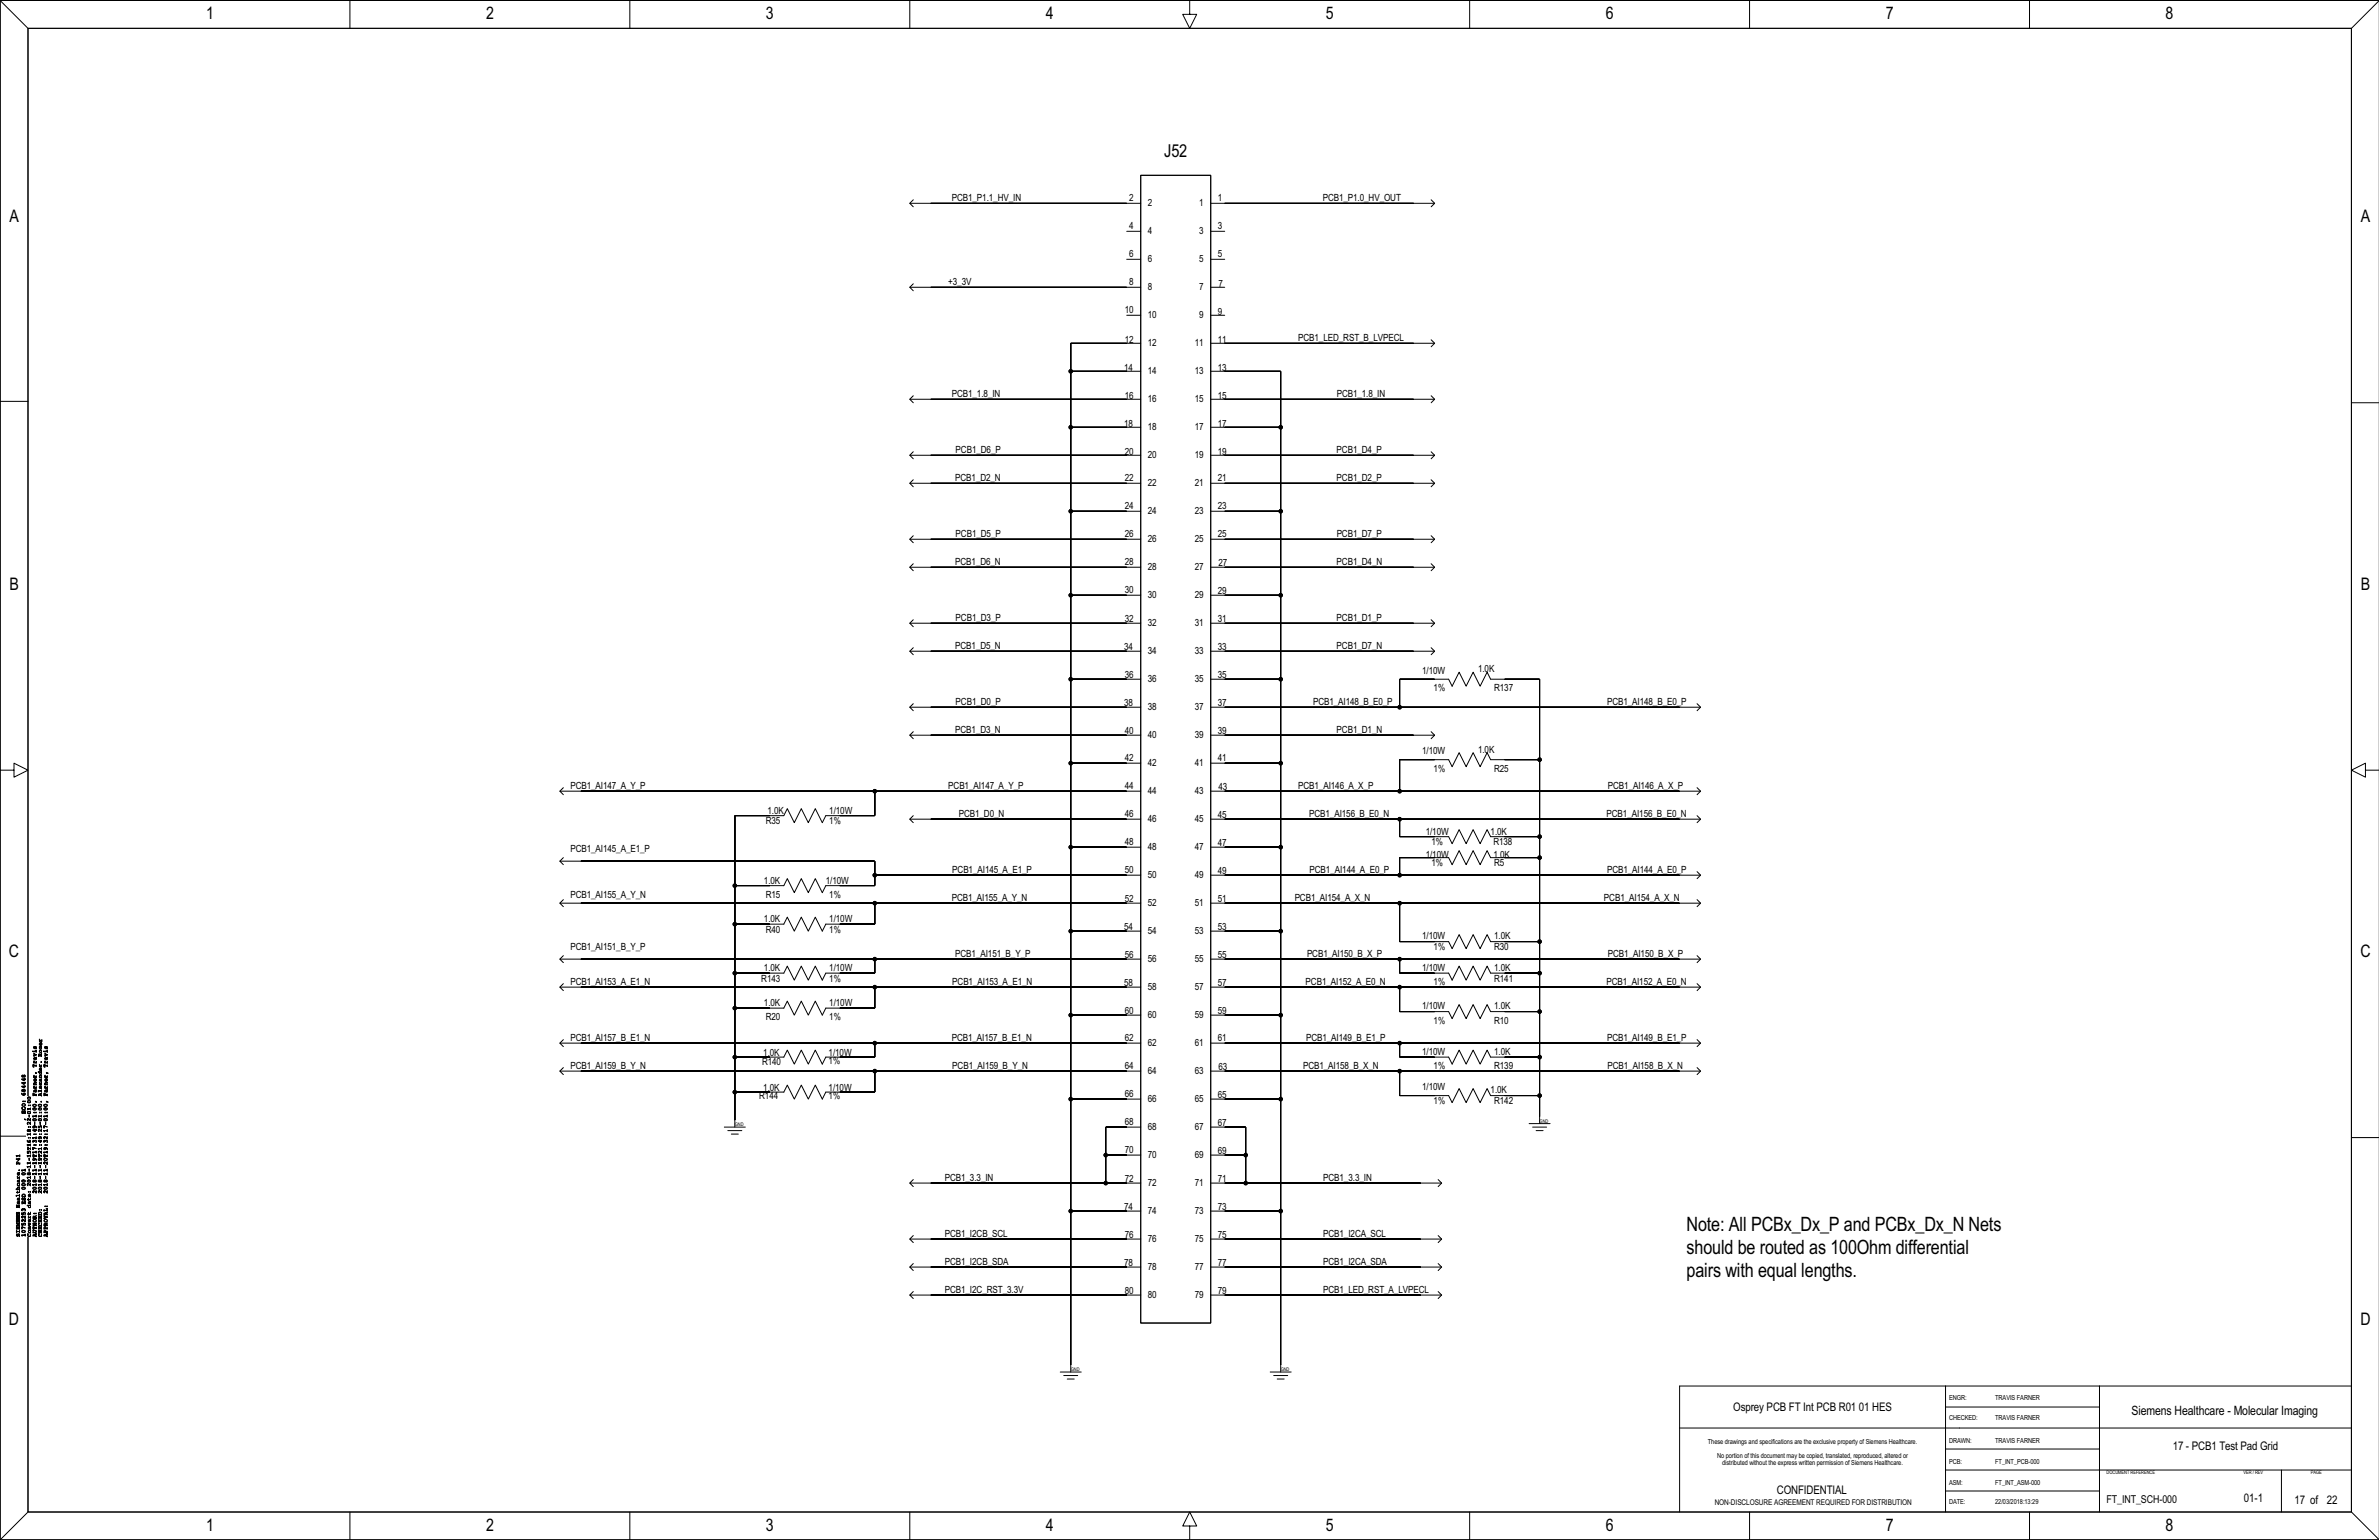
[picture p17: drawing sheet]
<svg xmlns="http://www.w3.org/2000/svg" width="863mm" height="559mm" viewBox="0 0 863 559" stroke-linecap="round" stroke-linejoin="round" font-family="sans-serif">
<defs><g id="words">
<g font-size="7.2">
<text x="612" y="446.7">Note: All PCBx_Dx_P and PCBx_Dx_N Nets</text>
<text x="612" y="455">should be routed as 100Ohm differential</text>
<text x="612" y="463.3">pairs with equal lengths.</text>
</g>
<text font-size="6.5" x="422.4" y="57.1">J52</text>
<g font-size="6.3">
<text x="74.8" y="7.1">1</text>
<text x="176.4" y="7.1">2</text>
<text x="277.9" y="7.1">3</text>
<text x="379.5" y="7.1">4</text>
<text x="481.1" y="7.1">5</text>
<text x="582.7" y="7.1">6</text>
<text x="684.2" y="7.1">7</text>
<text x="785.8" y="7.1">8</text>
<text x="3.4" y="80.7">A</text>
<text x="856.6" y="80.7">A</text>
<text x="3.4" y="214">B</text>
<text x="856.6" y="214">B</text>
<text x="3.3" y="347.3">C</text>
<text x="856.5" y="347.3">C</text>
<text x="3.3" y="480.7">D</text>
<text x="856.5" y="480.7">D</text>
<text x="74.8" y="555.6">1</text>
<text x="176.4" y="555.6">2</text>
<text x="277.9" y="555.6">3</text>
<text x="379.5" y="555.6">4</text>
<text x="481.1" y="555.6">5</text>
<text x="582.7" y="555.6">6</text>
<text x="684.2" y="555.6">7</text>
<text x="785.8" y="555.6">8</text>
</g>
<text font-size="4.7" x="773.5" y="513.6">Siemens Healthcare - Molecular Imaging</text>
<g font-size="4.3">
<text x="628.9" y="511.8">Osprey PCB FT Int PCB R01 01 HES</text>
<text x="788.4" y="526.3">17 - PCB1 Test Pad Grid</text>
<text x="644.8" y="542">CONFIDENTIAL</text>
<text x="814.2" y="545.2">01-1</text>
<text x="832.6" y="545.7">17 of</text>
<text x="844.4" y="545.7">22</text>
</g>
<text font-size="3.9" x="764.4" y="545.2">FT_INT_SCH-000</text>
<g font-size="3.6">
<text x="345.4" y="73">PCB1_P1.1_HV_IN</text>
<text x="409.8" y="73">2</text>
<text x="416.5" y="74.8">2</text>
<text x="435.2" y="74.8">1</text>
<text x="441.9" y="73">1</text>
<text x="480" y="73">PCB1_P1.0_HV_OUT</text>
<text x="409.8" y="83.2">4</text>
<text x="441.9" y="83.2">3</text>
<text x="416.5" y="85">4</text>
<text x="435.2" y="85">3</text>
<text x="409.8" y="93.3">6</text>
<text x="416.5" y="95.1">6</text>
<text x="435.2" y="95.1">5</text>
<text x="441.9" y="93.3">5</text>
<text x="344.1" y="103.5">+3_3V</text>
<text x="409.8" y="103.5">8</text>
<text x="416.5" y="105.3">8</text>
<text x="435.2" y="105.3">7</text>
<text x="442.1" y="104">7</text>
<text x="408.2" y="113.6">10</text>
<text x="416.5" y="115.5">10</text>
<text x="435.2" y="115.5">9</text>
<text x="441.9" y="114.1">9</text>
<text x="408.2" y="124.3">12</text>
<text x="416.5" y="125.6">12</text>
<text x="433.6" y="125.6">11</text>
<text x="441.9" y="124.3">11</text>
<text x="471.1" y="123.8">PCB1_LED_RST_B_LVPECL</text>
<text x="407.9" y="134.4">14</text>
<text x="416.5" y="135.8">14</text>
<text x="433.6" y="135.8">13</text>
<text x="441.9" y="134.4">13</text>
<text x="345.4" y="144.1">PCB1_1.8_IN</text>
<text x="408.2" y="144.6">16</text>
<text x="416.5" y="145.9">16</text>
<text x="433.6" y="145.9">15</text>
<text x="441.9" y="144.6">15</text>
<text x="485" y="144.1">PCB1_1.8_IN</text>
<text x="407.9" y="154.8">18</text>
<text x="441.9" y="154.8">17</text>
<text x="416.5" y="156.1">18</text>
<text x="433.6" y="156.1">17</text>
<text x="346.8" y="164.4">PCB1_D6_P</text>
<text x="408.2" y="164.9">20</text>
<text x="416.5" y="166.2">20</text>
<text x="433.6" y="166.2">19</text>
<text x="441.9" y="164.9">19</text>
<text x="485" y="164.4">PCB1_D4_P</text>
<text x="346.6" y="174.6">PCB1_D2_N</text>
<text x="408.2" y="174.6">22</text>
<text x="416.5" y="176.4">22</text>
<text x="433.6" y="176.4">21</text>
<text x="441.9" y="174.6">21</text>
<text x="485" y="174.6">PCB1_D2_P</text>
<text x="408.2" y="184.7">24</text>
<text x="441.9" y="184.7">23</text>
<text x="416.5" y="186.6">24</text>
<text x="433.6" y="186.6">23</text>
<text x="346.8" y="194.9">PCB1_D5_P</text>
<text x="408.2" y="194.9">26</text>
<text x="416.5" y="196.7">26</text>
<text x="433.6" y="196.7">25</text>
<text x="441.9" y="194.9">25</text>
<text x="485" y="194.9">PCB1_D7_P</text>
<text x="346.6" y="205">PCB1_D6_N</text>
<text x="408.2" y="205">28</text>
<text x="416.5" y="206.9">28</text>
<text x="433.6" y="206.9">27</text>
<text x="442.1" y="205.6">27</text>
<text x="485" y="205">PCB1_D4_N</text>
<text x="408.2" y="215.2">30</text>
<text x="441.9" y="215.7">29</text>
<text x="416.5" y="217">30</text>
<text x="433.6" y="217">29</text>
<text x="346.8" y="225.4">PCB1_D3_P</text>
<text x="408.2" y="225.9">32</text>
<text x="416.5" y="227.2">32</text>
<text x="433.6" y="227.2">31</text>
<text x="441.9" y="225.9">31</text>
<text x="485" y="225.4">PCB1_D1_P</text>
<text x="346.6" y="235.5">PCB1_D5_N</text>
<text x="407.9" y="236">34</text>
<text x="416.5" y="237.4">34</text>
<text x="433.6" y="237.4">33</text>
<text x="441.9" y="236">33</text>
<text x="485" y="235.5">PCB1_D7_N</text>
<text x="516.1" y="244.4">1/10W</text>
<text x="536.3" y="243.9">1.0K</text>
<text x="408.2" y="246.2">36</text>
<text x="416.5" y="247.5">36</text>
<text x="433.6" y="247.5">35</text>
<text x="441.9" y="246.2">35</text>
<text x="520.2" y="250.9">1%</text>
<text x="542.2" y="250.9">R137</text>
<text x="346.8" y="255.8">PCB1_D0_P</text>
<text x="407.9" y="256.3">38</text>
<text x="416.5" y="257.7">38</text>
<text x="433.6" y="257.7">37</text>
<text x="441.9" y="256.3">37</text>
<text x="476.5" y="255.8">PCB1_AI148_B_E0_P</text>
<text x="583.1" y="255.8">PCB1_AI148_B_E0_P</text>
<text x="346.6" y="266">PCB1_D3_N</text>
<text x="408.2" y="266.5">40</text>
<text x="416.5" y="267.8">40</text>
<text x="433.6" y="267.8">39</text>
<text x="441.9" y="266.5">39</text>
<text x="485" y="266">PCB1_D1_N</text>
<text x="516.1" y="273.6">1/10W</text>
<text x="536.3" y="273.1">1.0K</text>
<text x="408.2" y="276.1">42</text>
<text x="416.5" y="278">42</text>
<text x="433.6" y="278">41</text>
<text x="441.9" y="276.1">41</text>
<text x="520.2" y="280.1">1%</text>
<text x="542.2" y="280.1">R25</text>
<text x="207" y="286.3">PCB1_AI147_A_Y_P</text>
<text x="344.1" y="286.3">PCB1_AI147_A_Y_P</text>
<text x="408.2" y="286.3">44</text>
<text x="442.1" y="286.8">43</text>
<text x="471.1" y="286.3">PCB1_AI146_A_X_P</text>
<text x="583.5" y="286.3">PCB1_AI146_A_X_P</text>
<text x="416.5" y="288.1">44</text>
<text x="433.6" y="288.1">43</text>
<text x="277.9" y="299.1">R35</text>
<text x="278.5" y="295.2">1.0K</text>
<text x="300.9" y="295.2">1/10W</text>
<text x="300.9" y="299.1">1%</text>
<text x="347.9" y="296.5">PCB1_D0_N</text>
<text x="408.2" y="296.5">46</text>
<text x="416.5" y="298.3">46</text>
<text x="433.6" y="298.3">45</text>
<text x="441.9" y="297">45</text>
<text x="475" y="296.5">PCB1_AI156_B_E0_N</text>
<text x="583" y="296.5">PCB1_AI156_B_E0_N</text>
<text x="517.3" y="302.8">1/10W</text>
<text x="540.9" y="302.8">1.0K</text>
<text x="207" y="309.2">PCB1_AI145_A_E1_P</text>
<text x="408.2" y="306.6">48</text>
<text x="416.5" y="308.5">48</text>
<text x="433.6" y="308.5">47</text>
<text x="441.9" y="307.1">47</text>
<text x="517.3" y="311.2">1/10W</text>
<text x="519.5" y="306.5">1%</text>
<text x="541.9" y="306.5">R138</text>
<text x="541.9" y="311.2">1.0K</text>
<text x="345.5" y="316.8">PCB1_AI145_A_E1_P</text>
<text x="408.2" y="316.8">50</text>
<text x="441.9" y="317.3">49</text>
<text x="475.2" y="316.8">PCB1_AI144_A_E0_P</text>
<text x="519.5" y="314.1">1%</text>
<text x="542.2" y="314.4">R5</text>
<text x="583.1" y="316.8">PCB1_AI144_A_E0_P</text>
<text x="277.2" y="320.6">1.0K</text>
<text x="299.6" y="320.6">1/10W</text>
<text x="416.5" y="318.6">50</text>
<text x="433.6" y="318.6">49</text>
<text x="207" y="325.7">PCB1_AI155_A_Y_N</text>
<text x="277.9" y="325.8">R15</text>
<text x="300.9" y="325.8">1%</text>
<text x="345.4" y="326.9">PCB1_AI155_A_Y_N</text>
<text x="408.2" y="327.4">52</text>
<text x="416.5" y="328.8">52</text>
<text x="433.6" y="328.8">51</text>
<text x="441.9" y="327.4">51</text>
<text x="469.8" y="326.9">PCB1_AI154_A_X_N</text>
<text x="582" y="326.9">PCB1_AI154_A_X_N</text>
<text x="277.2" y="334.6">1.0K</text>
<text x="300.9" y="334.6">1/10W</text>
<text x="277.9" y="338.5">R40</text>
<text x="300.9" y="338.5">1%</text>
<text x="407.9" y="337.6">54</text>
<text x="416.5" y="338.9">54</text>
<text x="433.6" y="338.9">53</text>
<text x="441.9" y="337.6">53</text>
<text x="516.1" y="340.9">1/10W</text>
<text x="542.2" y="340.9">1.0K</text>
<text x="207" y="344.7">PCB1_AI151_B_Y_P</text>
<text x="346.6" y="347.3">PCB1_AI151_B_Y_P</text>
<text x="408.2" y="347.8">56</text>
<text x="441.9" y="347.8">55</text>
<text x="474.3" y="347.3">PCB1_AI150_B_X_P</text>
<text x="520.2" y="344.9">1%</text>
<text x="542.2" y="344.9">R30</text>
<text x="583.5" y="347.3">PCB1_AI150_B_X_P</text>
<text x="277.2" y="352.3">1.0K</text>
<text x="300.9" y="352.3">1/10W</text>
<text x="416.5" y="349.1">56</text>
<text x="433.6" y="349.1">55</text>
<text x="516.1" y="352.3">1/10W</text>
<text x="542.2" y="352.3">1.0K</text>
<text x="207" y="357.4">PCB1_AI153_A_E1_N</text>
<text x="276.3" y="356.3">R143</text>
<text x="300.9" y="356.3">1%</text>
<text x="345.5" y="357.4">PCB1_AI153_A_E1_N</text>
<text x="407.9" y="357.9">58</text>
<text x="416.5" y="359.2">58</text>
<text x="433.6" y="359.2">57</text>
<text x="441.9" y="357.9">57</text>
<text x="473.8" y="357.4">PCB1_AI152_A_E0_N</text>
<text x="520.2" y="357.5">1%</text>
<text x="542.2" y="356.3">R141</text>
<text x="583" y="357.4">PCB1_AI152_A_E0_N</text>
<text x="277.2" y="365">1.0K</text>
<text x="300.9" y="365">1/10W</text>
<text x="277.9" y="370.2">R20</text>
<text x="300.9" y="370.2">1%</text>
<text x="408.2" y="368.1">60</text>
<text x="416.5" y="369.4">60</text>
<text x="433.6" y="369.4">59</text>
<text x="441.9" y="368.1">59</text>
<text x="516.1" y="366.3">1/10W</text>
<text x="520.2" y="371.5">1%</text>
<text x="542.2" y="366.3">1.0K</text>
<text x="542.2" y="371.5">R10</text>
<text x="207" y="377.7">PCB1_AI157_B_E1_N</text>
<text x="345.4" y="377.7">PCB1_AI157_B_E1_N</text>
<text x="408.2" y="377.7">62</text>
<text x="441.9" y="377.7">61</text>
<text x="473.9" y="377.7">PCB1_AI149_B_E1_P</text>
<text x="583.1" y="377.7">PCB1_AI149_B_E1_P</text>
<text x="277" y="383.1">1.0K</text>
<text x="300.7" y="383.1">1/10W</text>
<text x="416.5" y="379.6">62</text>
<text x="433.6" y="379.6">61</text>
<text x="516.1" y="382.8">1/10W</text>
<text x="542.2" y="382.8">1.0K</text>
<text x="207" y="387.9">PCB1_AI159_B_Y_N</text>
<text x="276.5" y="386.5">R140</text>
<text x="300.7" y="386">1%</text>
<text x="345.5" y="387.9">PCB1_AI159_B_Y_N</text>
<text x="408.2" y="387.9">64</text>
<text x="416.5" y="389.7">64</text>
<text x="433.6" y="389.7">63</text>
<text x="442.1" y="388.4">63</text>
<text x="472.8" y="387.9">PCB1_AI158_B_X_N</text>
<text x="520.2" y="388">1%</text>
<text x="542.2" y="388">R139</text>
<text x="583.3" y="387.9">PCB1_AI158_B_X_N</text>
<text x="516.1" y="395.5">1/10W</text>
<text x="275.5" y="398.9">R144</text>
<text x="277" y="396">1.0K</text>
<text x="300.7" y="398.9">1%</text>
<text x="300.7" y="396">1/10W</text>
<text x="408.2" y="398">66</text>
<text x="416.5" y="399.9">66</text>
<text x="433.6" y="399.9">65</text>
<text x="441.9" y="398.5">65</text>
<text x="520.2" y="400.7">1%</text>
<text x="540.9" y="396.8">1.0K</text>
<text x="542.2" y="400.7">R142</text>
<text x="408.2" y="408.2">68</text>
<text x="416.5" y="410">68</text>
<text x="433.6" y="410">67</text>
<text x="441.9" y="408.7">67</text>
<text x="408.2" y="418.4">70</text>
<text x="441.9" y="418.9">69</text>
<text x="416.5" y="420.2">70</text>
<text x="433.6" y="420.2">69</text>
<text x="342.8" y="428.5">PCB1_3.3_IN</text>
<text x="408.2" y="429">72</text>
<text x="416.5" y="430.3">72</text>
<text x="433.6" y="430.3">71</text>
<text x="441.9" y="429">71</text>
<text x="480.1" y="428.5">PCB1_3.3_IN</text>
<text x="407.9" y="439.2">74</text>
<text x="416.5" y="440.5">74</text>
<text x="433.6" y="440.5">73</text>
<text x="441.9" y="439.2">73</text>
<text x="342.8" y="448.8">PCB1_I2CB_SCL</text>
<text x="408.2" y="449.3">76</text>
<text x="441.9" y="449.3">75</text>
<text x="480.1" y="448.8">PCB1_I2CA_SCL</text>
<text x="416.5" y="450.7">76</text>
<text x="433.6" y="450.7">75</text>
<text x="342.8" y="459">PCB1_I2CB_SDA</text>
<text x="407.9" y="459.5">78</text>
<text x="416.5" y="460.8">78</text>
<text x="433.6" y="460.8">77</text>
<text x="441.9" y="459.5">77</text>
<text x="480.1" y="459">PCB1_I2CA_SDA</text>
<text x="342.8" y="469.1">PCB1_I2C_RST_3.3V</text>
<text x="408.2" y="469.7">80</text>
<text x="416.5" y="471">80</text>
<text x="433.6" y="471">79</text>
<text x="441.9" y="469.7">79</text>
<text x="480.1" y="469.1">PCB1_LED_RST_A_LVPECL</text>
</g>
<text font-size="2.9" x="622.2" y="546.2">NON-DISCLOSURE AGREEMENT REQUIRED FOR DISTRIBUTION</text>
<g font-size="2.5">
<text x="707.2" y="508">ENGR:</text>
<text x="724" y="508">TRAVIS FARNER</text>
<text x="707.2" y="515.4">CHECKED:</text>
<text x="724" y="515.4">TRAVIS FARNER</text>
<text x="619.7" y="524">These drawings and specifications are the exclusive property of Siemens Healthcare.</text>
<text x="707.2" y="523.5">DRAWN:</text>
<text x="724" y="523.5">TRAVIS FARNER</text>
<text x="623.1" y="529.1">No portion of this document may be copied, translated, reproduced, altered or</text>
<text x="624.9" y="531.6">distributed without the express written permission of Siemens Healthcare.</text>
<text x="707.2" y="531.1">PCB:</text>
<text x="724" y="531.1">FT_INT_PCB-000</text>
<text x="707.2" y="538.7">ASM:</text>
<text x="724" y="538.7">FT_INT_ASM-000</text>
<text x="707.2" y="545.8">DATE:</text>
<text x="724" y="545.8">22/03/2018:13:29</text>
</g>
<g font-size="1.8">
<text x="558.7" y="407.3">GND</text>
<text x="266.6" y="408.6">GND</text>
<text x="388.5" y="497.5">GND</text>
<text x="464.7" y="497.5">GND</text>
<text x="764.4" y="535">DOCUMENT REFERENCE</text>
<text x="814.1" y="535">VER / REV</text>
<text x="838.5" y="535">PAGE</text>
</g>
</g></defs>
<g fill="none" stroke="#000" stroke-width=".36">
<path d="M0 .1l10.2 10.2M10.2 10.3h843v538.3h-843zM127 .1v10.2M228.5 .1v10.2M330.1 .1v10.2M431.7 .1v5.1h2.5l-2.5 5.1-2.5-5.1h2.5M533.3 .1v10.2M634.9 .1v10.2M736.4 .1v10.2M863.3 .1h-863.3v558.7M863.3 .2l-10 10.1M330.1 73.8h83.8"/>
<path d="M331.4 72.5l-1.3 1.3 1.3 1.2M337.7 73.8h71.1M413.9 63.6h25.4v416.5h-25.4zM444.4 73.8h68.6M519.3 72.5l1.3 1.3-1.3 1.2M520.6 73.8h-81.3M408.8 94.1h5.1M408.8 83.9h5.1M439.3 94.1h5.1M439.3 83.9h5.1M330.1 104.2h83.8M331.4 103l-1.3 1.2 1.3 1.3"/>
<path d="M337.7 104.2h71.1M408.8 114.4h5.1M439.3 114.4h5.1M439.3 104.2h5.1M388.5 134.7v20.3M388.5 124.6h20.3M388.5 124.6v10.1M388.5 134.7h20.3M388.5 124.6v373.3M388.5 124.6h25.4M388.5 134.7h25.4M444.4 134.7h20.3"/>
<path d="M444.4 124.6h68.6M464.7 134.7v20.3M464.7 134.7v363.2M464.7 134.7h-25.4M519.3 123.3l1.3 1.3-1.3 1.2M520.6 124.6h-81.3M0 145.6h10.2M330.1 144.9h83.8M331.4 143.6l-1.3 1.3 1.3 1.2M337.7 144.9h71.1M388.5 155h20.3M388.5 155v30.5"/>
<path d="M388.5 155h25.4M444.4 155h20.3M444.4 144.9h68.6M464.7 155v30.5M464.7 155h-25.4M519.3 143.6l1.3 1.3-1.3 1.2M520.6 144.9h-81.3M853.2 146.1h10.1M331.4 163.9l-1.3 1.3 1.3 1.3M331.4 174.1l-1.3 1.3 1.3 1.2M337.7 165.2h71.1M337.7 175.4h71.1"/>
<path d="M413.9 175.4h-83.8M413.9 165.2h-83.8M439.3 175.3l81.3 .1M439.3 165.2h81.3M444.4 165.2h68.6M444.4 175.4h68.6M519.3 163.9l1.3 1.3-1.3 1.3M519.3 174.1l1.3 1.3-1.3 1.2M331.4 194.4l-1.3 1.3 1.3 1.2M337.7 195.7h71.1M388.5 185.5h20.3M388.5 185.5v30.5"/>
<path d="M388.5 185.5h25.4M413.9 195.7h-83.8M439.3 195.7h81.3M444.4 195.7h68.6M444.4 185.5h20.3M464.7 185.5v30.5M464.7 185.5h-25.4M519.3 194.4l1.3 1.3-1.3 1.2M331.4 204.6l-1.3 1.2 1.3 1.3M337.7 205.8h71.1M388.5 216h20.3M388.5 216v30.5"/>
<path d="M388.5 216h25.4M413.9 205.8h-83.8M439.3 205.8h81.3M444.4 205.8h68.6M444.4 216h20.3M464.7 216v30.5M464.7 216h-25.4M519.3 204.6l1.3 1.2-1.3 1.3M331.4 235l-1.3 1.3 1.3 1.3M331.4 224.9l-1.3 1.2 1.3 1.3M337.7 236.3h71.1M337.7 226.1h71.1"/>
<path d="M413.9 236.3h-83.8M413.9 226.1h-83.8M439.3 236.3h81.3M439.3 226.1h81.3M444.4 226.1h68.6M444.4 236.3h68.6M519.3 224.9l1.3 1.2-1.3 1.3M519.3 235l1.3 1.3-1.3 1.3M331.4 255.3l-1.3 1.3 1.3 1.3M337.7 256.6h71.1M388.5 246.5h20.3M388.5 246.5v30.4"/>
<path d="M388.5 246.5h25.4M413.9 256.6h-83.8M439.3 256.6h177.8M444.4 256.6h63.5M444.4 246.5h20.3M464.7 246.5v30.4M464.7 246.5h-25.4M507.9 256.6h101.6M507.9 246.5h12.7M507.9 246.5v10.1M546 246.5h12.7M558.7 246.5h-17.8l-1.3-2.6-2.5 5.1-2.6-5.1-2.5 5.1-2.5-5.1-2.6 5.1-1.2-2.5h-17.8"/>
<path d="M558.7 246.5v29.2M558.7 246.5v161.2M615.8 255.3l1.3 1.3-1.3 1.3M0 279.5h5.1v-2.6l5.1 2.6-5.1 2.5v-2.5M331.4 265.5l-1.3 1.3 1.3 1.2M337.7 266.8h71.1M388.5 276.9h20.3M388.5 276.9v30.5M388.5 276.9h25.4M413.9 266.8h-83.8M439.3 266.8h81.3M444.4 266.8h68.6"/>
<path d="M444.4 276.9h20.3M464.7 276.9v30.5M464.7 276.9h-25.4M507.9 275.7h12.7M507.9 275.7v11.4M519.3 265.5l1.3 1.3-1.3 1.2M546 275.7h12.7M558.7 275.7v27.9M558.7 275.7h-17.8l-1.3-2.6-2.5 5.1-2.6-5.1-2.5 5.1-2.5-5.1-2.6 5.1-1.2-2.5h-17.8M858.3 279.5v-2.6l-5.1 2.6 5.1 2.5v-2.5h5M204.4 285.8l-1.2 1.3 1.2 1.3M210.8 287.1h106.6"/>
<path d="M266.6 296h17.8l1.3-2.6 2.5 5.1 2.6-5.1 2.5 5.1 2.5-5.1 2.6 5.1 1.2-2.5h17.8M266.6 296v25.4M266.6 296h12.7M266.6 296v113M304.7 296h12.7M317.4 287.1v8.9M317.4 287.1h91.4M331.4 296l-1.3 1.2 1.3 1.3M337.7 297.2h71.1M413.9 297.2h-83.8M413.9 287.1h-210.7M439.3 297.2h177.8"/>
<path d="M439.3 287.1h177.8M444.4 297.2h63.5M444.4 287.1h63.5M507.9 297.2h101.6M507.9 287.1h101.6M507.9 297.2v6.4M615.8 296l1.3 1.2-1.3 1.3M615.8 285.8l1.3 1.3-1.3 1.3M203.2 312.5h114.2M204.4 311.2l-1.2 1.3 1.2 1.2M210.8 312.5h106.6M317.4 312.5v5.1"/>
<path d="M317.4 317.6v3.8M317.4 317.6h91.4M317.4 312.5v8.9M388.5 307.4h20.3M388.5 307.4v30.5M388.5 307.4h25.4M413.9 317.6h-96.5M439.3 317.6h177.8M444.4 317.6h63.5M444.4 307.4h20.3M464.7 307.4v30.5M464.7 307.4h-25.4"/>
<path d="M507.9 317.6h101.6M507.9 311.2h12.7M507.9 311.2v6.4M507.9 303.6h12.7M546 303.6h12.7M546 311.2h12.7M558.7 311.2h-17.8l-1.3-2.5-2.5 5-2.6-5-2.5 5-2.5-5-2.6 5-1.2-2.5h-17.8M558.7 303.6h-17.8l-1.3-2.5-2.5 5-2.6-5-2.5 5-2.5-5-2.6 5-1.2-2.5h-17.8M558.7 303.6v7.6M558.7 311.2v30.5M615.8 316.3l1.3 1.3-1.3 1.2M204.4 326.4l-1.2 1.3 1.2 1.3"/>
<path d="M210.8 327.7h106.6M266.6 321.4h17.8l1.3-2.6 2.5 5.1 2.6-5.1 2.5 5.1 2.5-5.1 2.6 5.1 1.2-2.5h17.8M266.6 335.3h17.8l1.3-2.5 2.5 5.1 2.6-5.1 2.5 5.1 2.5-5.1 2.6 5.1 1.2-2.6h17.8M266.6 321.4h12.7M266.6 321.4v13.9M266.6 335.3h12.7M266.6 335.3v17.8M304.7 321.4h12.7M304.7 335.3h12.7M317.4 327.7h91.4M317.4 327.7v7.6M388.5 337.9h20.3"/>
<path d="M388.5 337.9v30.4M388.5 337.9h25.4M413.9 327.7h-210.7M439.3 327.7h177.8M444.4 327.7h63.5M444.4 337.9h20.3M464.7 337.9v30.4M464.7 337.9h-25.4M507.9 327.7h101.6M507.9 327.7v14M615.8 326.4l1.3 1.3-1.3 1.3M204.4 346.8l-1.2 1.2 1.2 1.3"/>
<path d="M204.4 356.9l-1.2 1.3 1.2 1.3M210.8 358.2h106.6M210.8 348h106.6M266.6 353.1h17.8l1.3-2.5 2.5 5 2.6-5 2.5 5 2.5-5 2.6 5 1.2-2.5h17.8M266.6 353.1h12.7M266.6 353.1v12.7M304.7 353.1h12.7M317.4 358.2v7.6M317.4 358.2h91.4M317.4 348v5.1M317.4 348h91.4M413.9 358.2h-210.7"/>
<path d="M413.9 348h-210.7M439.3 358.2h177.8M439.3 348h5.1M444.4 358.2h63.5M507.9 358.2h101.6M507.9 348h101.6M507.9 358.2v8.9M507.9 353.1h12.7M507.9 348v5.1M507.9 341.7h12.7M546 353.1h12.7M546 341.7h12.7"/>
<path d="M558.7 353.1h-17.8l-1.3-2.5-2.5 5-2.6-5-2.5 5-2.5-5-2.6 5-1.2-2.5h-17.8M558.7 353.1v14M558.7 341.7v11.4M558.7 341.7h-17.8l-1.3-2.6-2.5 5.1-2.6-5.1-2.5 5.1-2.5-5.1-2.6 5.1-1.2-2.5h-17.8M615.8 346.8l1.3 1.2-1.3 1.3M615.8 356.9l1.3 1.3-1.3 1.3M617.1 348h-172.7h63.5M204.4 377.2l-1.2 1.3 1.2 1.3M210.8 378.5h106.6M266.6 365.8h17.8l1.3-2.5 2.5 5 2.6-5 2.5 5 2.5-5 2.6 5 1.2-2.5h17.8M266.6 365.8h12.7M266.6 365.8v17.8"/>
<path d="M304.7 365.8h12.7M317.4 378.5v5.1M317.4 378.5h91.4M388.5 368.3h20.3M388.5 368.3v30.5M388.5 368.3h25.4M413.9 378.5h-210.7M439.3 378.5h177.8M444.4 378.5h63.5M444.4 368.3h20.3M464.7 368.3v30.5M464.7 368.3h-25.4"/>
<path d="M507.9 378.5h101.6M507.9 367.1h12.7M507.9 378.5v5.1M546 367.1h12.7M558.7 367.1h-17.8l-1.3-2.6-2.5 5.1-2.6-5.1-2.5 5.1-2.5-5.1-2.6 5.1-1.2-2.5h-17.8M558.7 367.1v16.5M615.8 377.2l1.3 1.3-1.3 1.3M203.2 388.7h210.7M204.4 387.4l-1.2 1.3 1.2 1.2M210.8 388.7h106.6M266.6 383.6h17.8l1.3-2.6 2.5 5.1 2.6-5.1 2.5 5.1 2.5-5.1 2.6 5.1 1.2-2.5h17.8M266.6 396.3h12.7"/>
<path d="M266.6 396.3v10.1M266.6 383.6v12.7M266.6 383.6h12.7M304.7 383.6h12.7M304.7 396.3h12.7M317.4 396.3h-17.7l-1.3 2.5-2.6-5.1-2.5 5.1-2.5-5.1-2.6 5.1-2.5-5.1-1.3 2.6h-17.8M317.4 388.7h91.4M317.4 388.7v7.6M388.5 398.8h20.3M388.5 398.8v40.6M388.5 398.8h25.4M439.3 388.7h177.8"/>
<path d="M444.4 388.7h63.5M444.4 398.8h20.3M464.7 398.8v40.6M464.7 398.8h-25.4M507.9 388.7h101.6M507.9 383.6h12.7M507.9 397.5h12.7M507.9 388.7v8.8M546 397.5h12.7M546 383.6h12.7M558.7 383.6h-17.8l-1.3-2.6-2.5 5.1-2.6-5.1-2.5 5.1-2.5-5.1-2.6 5.1-1.2-2.5h-17.8M558.7 397.5h-17.8l-1.3-2.5-2.5 5.1-2.6-5.1-2.5 5.1-2.5-5.1-2.6 5.1-1.2-2.6h-17.8"/>
<path d="M558.7 397.5v7.7M558.7 383.6v13.9M615.8 387.4l1.3 1.3-1.3 1.2M0 412.3h10.2M262.8 409h7.6M264.1 410.2h5.1M265.4 411.5h2.5M401.2 419.1h7.6M401.2 409h7.6M401.2 419.1v10.2M401.2 409v10.1M401.2 419.1h12.7"/>
<path d="M401.2 409h12.7M401.2 409v20.3M444.4 419.1h7.6M444.4 409h7.6M452 419.1v10.2M452 409v10.1M452 419.1h-12.7M452 409h-12.7M452 409v20.3M554.9 407.7h7.6M556.1 409h5.1M557.4 410.2h2.5"/>
<path d="M853.2 412.8h10.1M330.1 429.3h83.8M331.4 428l-1.3 1.3 1.3 1.3M337.7 429.3h63.5M388.5 439.4h20.3M388.5 439.4v55.9M388.5 439.4h25.4M401.2 429.3h7.6M444.4 439.4h20.3M444.4 429.3h7.6M452 429.3h63.5M464.7 439.4v55.9"/>
<path d="M464.7 439.4h-25.4M521.8 428l1.3 1.3-1.3 1.3M523.1 429.3h-83.8M330.1 449.6h83.8M330.1 459.8h83.8M331.4 448.3l-1.3 1.3 1.3 1.3M331.4 458.5l-1.3 1.3 1.3 1.2M337.7 449.6h71.1M337.7 459.8h71.1M444.4 449.6h71.1M444.4 459.8h71.1M521.8 448.3l1.3 1.3-1.3 1.3"/>
<path d="M521.8 458.5l1.3 1.3-1.3 1.2M523.1 449.6h-83.8M523.1 459.8h-83.8M330.1 469.9h83.8M331.4 468.7l-1.3 1.2 1.3 1.3M337.7 469.9h71.1M444.4 469.9h71.1M521.8 468.7l1.3 1.2-1.3 1.3M523.1 469.9h-83.8M384.7 497.9h7.6M386 499.1h5.1M460.9 497.9h7.6"/>
<path d="M462.2 499.1h5.1M387.3 500.4h2.5M463.4 500.4h2.6M609.5 518.2h243.7M706 510.6h55.8M706 502.9v45.7M761.8 502.9v45.7M853.2 502.9h-243.7v45.7M706 533.4h147.2M706 525.8h55.8M827.9 533.4v15.2M0 558.8h863.3"/>
<path d="M10.2 548.6l-10.2 10.2M127 548.6v10.2M228.5 548.6v10.2M330.1 548.6v10.2M431.7 553.7h2.5l-2.5-5.1-2.5 5.1h2.5v5.1M533.3 548.6v10.2M634.9 548.6v10.2M706 541h55.8M736.4 548.6v10.2M853.3 548.6l10 10.1"/>
<circle cx="388.5" cy="134.7" r=".63"/>
<circle cx="388.5" cy="155" r=".63"/>
<circle cx="464.7" cy="155" r=".63"/>
<circle cx="388.5" cy="185.5" r=".63"/>
<circle cx="464.7" cy="185.5" r=".63"/>
<circle cx="388.5" cy="216" r=".63"/>
<circle cx="464.7" cy="216" r=".63"/>
<circle cx="388.5" cy="246.5" r=".63"/>
<circle cx="464.7" cy="246.5" r=".63"/>
<circle cx="507.9" cy="256.6" r=".63"/>
<circle cx="388.5" cy="276.9" r=".63"/>
<circle cx="464.7" cy="276.9" r=".63"/>
<circle cx="558.7" cy="275.7" r=".63"/>
<circle cx="317.4" cy="287.1" r=".63"/>
<circle cx="507.9" cy="297.2" r=".63"/>
<circle cx="507.9" cy="287.1" r=".63"/>
<circle cx="317.4" cy="317.6" r=".63"/>
<circle cx="388.5" cy="307.4" r=".63"/>
<circle cx="464.7" cy="307.4" r=".63"/>
<circle cx="507.9" cy="317.6" r=".63"/>
<circle cx="558.7" cy="303.6" r=".63"/>
<circle cx="558.7" cy="311.2" r=".63"/>
<circle cx="266.6" cy="321.4" r=".63"/>
<circle cx="266.6" cy="335.3" r=".63"/>
<circle cx="317.4" cy="327.7" r=".63"/>
<circle cx="388.5" cy="337.9" r=".63"/>
<circle cx="464.7" cy="337.9" r=".63"/>
<circle cx="507.9" cy="327.7" r=".63"/>
<circle cx="266.6" cy="353.1" r=".63"/>
<circle cx="317.4" cy="348" r=".63"/>
<circle cx="317.4" cy="358.2" r=".63"/>
<circle cx="507.9" cy="348" r=".63"/>
<circle cx="507.9" cy="358.2" r=".63"/>
<circle cx="558.7" cy="353.1" r=".63"/>
<circle cx="558.7" cy="341.7" r=".63"/>
<circle cx="266.6" cy="365.8" r=".63"/>
<circle cx="317.4" cy="378.5" r=".63"/>
<circle cx="388.5" cy="368.3" r=".63"/>
<circle cx="464.7" cy="368.3" r=".63"/>
<circle cx="507.9" cy="378.5" r=".63"/>
<circle cx="558.7" cy="367.1" r=".63"/>
<circle cx="266.6" cy="383.6" r=".64"/>
<circle cx="266.6" cy="396.3" r=".63"/>
<circle cx="317.4" cy="388.7" r=".63"/>
<circle cx="388.5" cy="398.8" r=".63"/>
<circle cx="464.7" cy="398.8" r=".63"/>
<circle cx="507.9" cy="388.7" r=".63"/>
<circle cx="558.7" cy="397.5" r=".63"/>
<circle cx="558.7" cy="383.6" r=".63"/>
<circle cx="401.2" cy="419.1" r=".63"/>
<circle cx="452" cy="419.1" r=".64"/>
<circle cx="388.5" cy="439.4" r=".63"/>
<circle cx="401.2" cy="429.3" r=".63"/>
<circle cx="452" cy="429.3" r=".64"/>
<circle cx="464.7" cy="439.4" r=".63"/>
</g>
<g fill="#000">
<circle cx="388.5" cy="134.7" r=".63"/>
<circle cx="388.5" cy="155" r=".63"/>
<circle cx="464.7" cy="155" r=".63"/>
<circle cx="388.5" cy="185.5" r=".63"/>
<circle cx="464.7" cy="185.5" r=".63"/>
<circle cx="388.5" cy="216" r=".63"/>
<circle cx="464.7" cy="216" r=".63"/>
<circle cx="388.5" cy="246.5" r=".63"/>
<circle cx="464.7" cy="246.5" r=".63"/>
<circle cx="507.9" cy="256.6" r=".63"/>
<circle cx="388.5" cy="276.9" r=".63"/>
<circle cx="464.7" cy="276.9" r=".63"/>
<circle cx="558.7" cy="275.7" r=".63"/>
<circle cx="317.4" cy="287.1" r=".63"/>
<circle cx="507.9" cy="297.2" r=".63"/>
<circle cx="507.9" cy="287.1" r=".63"/>
<circle cx="317.4" cy="317.6" r=".63"/>
<circle cx="388.5" cy="307.4" r=".63"/>
<circle cx="464.7" cy="307.4" r=".63"/>
<circle cx="507.9" cy="317.6" r=".63"/>
<circle cx="558.7" cy="303.6" r=".63"/>
<circle cx="558.7" cy="311.2" r=".63"/>
<circle cx="266.6" cy="321.4" r=".63"/>
<circle cx="266.6" cy="335.3" r=".63"/>
<circle cx="317.4" cy="327.7" r=".63"/>
<circle cx="388.5" cy="337.9" r=".63"/>
<circle cx="464.7" cy="337.9" r=".63"/>
<circle cx="507.9" cy="327.7" r=".63"/>
<circle cx="266.6" cy="353.1" r=".63"/>
<circle cx="317.4" cy="348" r=".63"/>
<circle cx="317.4" cy="358.2" r=".63"/>
<circle cx="507.9" cy="348" r=".63"/>
<circle cx="507.9" cy="358.2" r=".63"/>
<circle cx="558.7" cy="353.1" r=".63"/>
<circle cx="558.7" cy="341.7" r=".63"/>
<circle cx="266.6" cy="365.8" r=".63"/>
<circle cx="317.4" cy="378.5" r=".63"/>
<circle cx="388.5" cy="368.3" r=".63"/>
<circle cx="464.7" cy="368.3" r=".63"/>
<circle cx="507.9" cy="378.5" r=".63"/>
<circle cx="558.7" cy="367.1" r=".63"/>
<circle cx="266.6" cy="383.6" r=".64"/>
<circle cx="266.6" cy="396.3" r=".63"/>
<circle cx="317.4" cy="388.7" r=".63"/>
<circle cx="388.5" cy="398.8" r=".63"/>
<circle cx="464.7" cy="398.8" r=".63"/>
<circle cx="507.9" cy="388.7" r=".63"/>
<circle cx="558.7" cy="397.5" r=".63"/>
<circle cx="558.7" cy="383.6" r=".63"/>
<circle cx="401.2" cy="419.1" r=".63"/>
<circle cx="452" cy="419.1" r=".64"/>
<circle cx="388.5" cy="439.4" r=".63"/>
<circle cx="401.2" cy="429.3" r=".63"/>
<circle cx="452" cy="429.3" r=".64"/>
<circle cx="464.7" cy="439.4" r=".63"/>
</g>
<path d="M5.5 418.7h2.3v30.1h-2.3z" fill-rule="evenodd" fill="#fff"/>
<g fill="none" stroke="#000" stroke-width=".36">
<path d="M5.9 419.4h1.2l.1-.4v.7l-.1-.3h-1.1v.4zM5.9 433.7h1.2l.1-.4v.9l-.1-.4h-1.1l-.1 .3zM5.9 420.5l1.3-.2v.4l-.4-.2-.1 .6zM6 440l.3-.1-.2 .4 .3 .3a.47 .47 0 0 1 .2-.6 .47 .47 0 0 1 .6 .1v.6h-.4l.3-.2-.2-.5-.6 .7-.3-.2zM6 437.3l1.2-.1v.4l-.6-.2v.6l.6-.2v.4h-1.2v-.4l.5 .2v-.6l-.5 .2zM6 420.5h.7v.5zM6.1 421.6h.4l.2 .6h.4l.1-.3v.5l-1.2 .1zM6.1 421.7l.5 .1v.4h-.5zM6.3 432.1l.1 .5h.5l.2-.6 .1 .6-.9 .3-.3-.2 .3-.1zM6.3 426.8l.3 .6h.5l.1-.4v.7l-.1-.3h-.7l-.1 .3 .2-.3zM6.3 434.8l.9-.2v.9h-.5l-.1-.7-.2 .1-.1 .6zM6.3 428.3l.8-.1 .1-.2v1l-.5-.1-.1-.6-.2 .1-.1 .5z"/>
<path d="M6.4 436l.4-.1v.9l.3-.3-.1-.6a.49 .49 0 0 1 .1 .7 .49 .49 0 0 1-.7 .2 .49 .49 0 0 1 0-.8zM6.4 430.8l.8-.2v.4l-.6-.1-.3 .2 .3 .4 .6-.2v.4h-1.3v-.2h.5zM6.4 425.6l.4-.1v.8l.3-.3-.1-.5a.49 .49 0 0 1 .1 .7 .49 .49 0 0 1-.7 .1 .49 .49 0 0 1 0-.7zM6.4 436.1l.3-.1v.8l-.4-.3zM6.4 425.7l.3-.2v.8l-.4-.2zM6.7 434.8l.4 .3v.3l-.4-.1zM6.7 428.3l.4 .2-.2 .5zM6.9 424.4l.6 .4-.6-.1zM6 447.8h.3l-.2 .4 .3 .2a.47 .47 0 0 1 .2-.5 .47 .47 0 0 1 .6 .1v.6h-.4l.3-.3-.2-.5-.6 .8-.3-.3zM6 445.1h.3l-.2 .1v.6h.4l-.1-.4h.4l-.2 .4h.5v-.7h-.3h.4v1h-1.2zM6 443.7h1.2v.4l-.1-.2h-1l.7 .3-.7 .4h1l.1-.2v.4h-1.2v-.2l.7-.4zM6 442.5h.3l-.2 .1v.6h.4l-.1-.4h.4l-.2 .4h.5v-.7l-.3-.1h.4v1h-1.2z"/>
<path d="M6 441.1l1.2 .1-1.1 .7h1l.1-.2v.5l-1.1-.2-.1 .2v-.3l1.1-.6h-1l-.1 .2zM6 446.4l.1 .4h1l.1-.4v.8l-.1-.3h-1l-.1 .4z"/>
<circle cx="6.7" cy="429.8" r=".45"/>
</g>
<path d="M7.5 424h2.3v24.8h-2.3z" fill-rule="evenodd" fill="#fff"/>
<g fill="none" stroke="#000" stroke-width=".36">
<path d="M7.9 424.6h1.2l.1-.4v.8l-.1-.4h-1.1v.4zM7.9 440l.1 .6h.4a.44 .44 0 0 1 .4-.7 .44 .44 0 0 1 .3 .7l-.1 .1 .1-.4-.3-.3-.4 .3 .1 .3h-.6zM8 438.7h.6a.4 .4 0 0 1 .6 .1 .4 .4 0 0 1-.2 .6v-.6l-.2-.1-.3 .4-.2-.3h-.3v.6zM8 435.9h.3l-.2 .1v.6h.4l-.1-.4 .4 .1-.2 .3h.5v-.6l-.3-.1h.4v1h-1.2zM8 434.7h.3l-.3 .4 .4 .3a.48 .48 0 0 1 .2-.6 .48 .48 0 0 1 .6 .1v.6h-.4a.36 .36 0 0 0 .3-.4 .36 .36 0 0 0-.4-.3l-.4 .7-.3-.2zM8 430.9l.6-.1a.41 .41 0 0 1 .6 .4 .41 .41 0 0 1-.6 .3h-.5zM8 429.6l.6-.1a.41 .41 0 0 1 .6 .4 .41 .41 0 0 1-.6 .3l-.7-.2zM8 428.3l.6-.1a.43 .43 0 0 1 .6 .4 .43 .43 0 0 1-.6 .4l-.7-.3zM8 425.7l.6-.2a.43 .43 0 0 1 .6 .4 .43 .43 0 0 1-.6 .4h-.2a.44 .44 0 0 1-.4-.1 .44 .44 0 0 1 0-.5zM8 431a.56 .56 0 0 1 .7-.2 .56 .56 0 0 1 .3 .6 .56 .56 0 0 1-.6 .1 .56 .56 0 0 1-.4-.5zM8 429.6a.56 .56 0 0 1 .7-.1 .56 .56 0 0 1 .3 .6 .56 .56 0 0 1-.6 .1 .56 .56 0 0 1-.4-.6zM8 428.4a.55 .55 0 0 1 .7-.2 .55 .55 0 0 1 .3 .6 .56 .56 0 0 1-.6 .1 .56 .56 0 0 1-.4-.5z"/>
<path d="M8 425.7a.55 .55 0 0 1 .7-.1 .55 .55 0 0 1 .3 .5 .56 .56 0 0 1-.6 .2 .56 .56 0 0 1-.4-.6zM8.1 433.6a.58 .58 0 0 1 .7-.2 .58 .58 0 0 1 .3 .7h-1zM8.1 433.4l.8-.1 .3 1h-1.2zM7.9 448.1h1.2v-.3l.1 .8-.1-.4h-1.1v.4zM7.9 446.7l.7-.3a.48 .48 0 0 1 .6 .6 .48 .48 0 0 1-.8 .3l-.4-.2zM7.9 445.2l1.3 .4-1.2-.3 .1 .6h-.2zM7.9 444l.1 .5h.4a.44 .44 0 0 1 .3-.7 .44 .44 0 0 1 .5 .4l-.2 .5 .1-.5-.3-.3-.3 .1v.5h-.6zM8 442.6h.4l.7 .7 .1-.8v.9l-.4-.3a.42 .42 0 0 0-.4-.4 .42 .42 0 0 0-.4 .4l.2 .2-.3-.2zM8 441.3h.4l.7 .7 .1-.8v.8l-.4-.2a.42 .42 0 0 0-.4-.4 .42 .42 0 0 0-.4 .4l.2 .2-.3-.2zM8 446.7a.56 .56 0 0 1 .7-.2 .56 .56 0 0 1 .3 .5 .55 .55 0 0 1-.6 .2 .55 .55 0 0 1-.4-.5z"/>
</g>
<path d="M9.5 397.8h2.3v51h-2.3z" fill-rule="evenodd" fill="#fff"/>
<g fill="none" stroke="#000" stroke-width=".36">
<path d="M9.9 398.3l.5-.2a.5 .5 0 0 1 .8 .4 .5 .5 0 0 1-.8 .4l-.4-.2zM10 399.5l.4-.1a.5 .5 0 0 1 .8 .4 .5 .5 0 0 1-.8 .4 .42 .42 0 0 1-.4-.2 .42 .42 0 0 1 0-.5zM10 399.6a.55 .55 0 0 1 .7-.2 .55 .55 0 0 1 .3 .6 .59 .59 0 0 1-.6 .1 .59 .59 0 0 1-.4-.5zM10 398.3a.55 .55 0 0 1 .7-.2 .55 .55 0 0 1 .3 .6 .59 .59 0 0 1-.6 .1 .59 .59 0 0 1-.4-.5zM9.9 419.4h1.2l.1-.4v.8l-.1-.4h-1.1v.4zM9.9 415.4h1.2l.1-.3v.7l-.1-.3h-1.1v.4zM9.9 411.5h1.2l.1-.4v.8l-.1-.3h-1.1v.3zM9.9 402.3h1.2l.1-.3v.8l-.1-.4h-1.1v.4zM9.9 417.7l.1 .6h.4a.44 .44 0 0 1 .1-.6 .44 .44 0 0 1 .7 .2 .44 .44 0 0 1-.2 .6v-.7a.42 .42 0 0 0-.5 .1 .42 .42 0 0 0 0 .5h-.6zM9.9 413.8l.2 .5 .4 .2v-.6h.6a.6 .6 0 0 1-.6 .7 .6 .6 0 0 1-.6-.8zM9.9 410h.6a.38 .38 0 0 1 .5-.1 .38 .38 0 0 1 .2 .5 .38 .38 0 0 1-.5 .2l-.8-.1zM10 416.3h.4l-.3 .1v.3h1v-.3l.1 .7-.1-.3h-1v.4h.3h-.4z"/>
<path d="M10 407.3l.3-.1 .8 .8 .1-.8v.9l-.3-.3a.42 .42 0 0 0-.4-.4 .42 .42 0 0 0-.5 .4l.2 .2-.3-.2zM10 406h.5l.6 .7 .1-.8v.8l-.3-.2a.42 .42 0 0 0-.4-.4 .42 .42 0 0 0-.5 .4l.2 .2-.3-.2zM10 403.4l.6-.1a.41 .41 0 0 1 .6 .4 .41 .41 0 0 1-.6 .4 .46 .46 0 0 1-.5-.1 .46 .46 0 0 1-.1-.6zM10 410h.4v.4h-.4zM10 403.5a.56 .56 0 0 1 .7-.1 .56 .56 0 0 1 .3 .5 .58 .58 0 0 1-.6 .1 .58 .58 0 0 1-.4-.5zM10.3 412.8l.2 .2zM10.3 408.8l.2 .2zM10.3 401l.2 .2zM10.5 404.6l.1 .8zM10.6 413.9h.4v.4h-.4zM10.6 410h.4v.5h-.4zM11 412.8l.2 .2z"/>
<path d="M11 408.8l.2 .2zM11 401l.2 .2zM9.9 427.2h1.2l.1-.4v.8l-.1-.3h-1.1v.4zM9.9 423.3h1.2v-.4l.1 .8-.1-.3h-1.1v.3zM9.9 422h1.2v-.4l.1 .8-.1-.3h-1.1v.3zM9.9 437.3h1.2v-.2l-.1 .3a.45 .45 0 0 1 .1 .7 .45 .45 0 0 1-.7 0 .45 .45 0 0 1 .1-.7l-.6 .2zM9.9 425.7l.8-.1a.39 .39 0 0 1 .5 .2 .39 .39 0 0 1-.2 .5 .39 .39 0 0 1-.5-.2l-.6 .1zM10 429.6l.5-.1 .6 .7 .1-.8v.9l-.3-.2a.42 .42 0 0 0-.4-.5 .42 .42 0 0 0-.5 .4l.2 .2-.3-.2zM10 428.3l.4-.1a.5 .5 0 0 1 .8 .4 .5 .5 0 0 1-.8 .4l-.5-.3zM10 428.4a.55 .55 0 0 1 .7-.2 .55 .55 0 0 1 .3 .6 .63 .63 0 0 1-1-.4zM10 425.7h.4v.4h-.4zM10.3 440l.1 .5h.6l.1-.7v.7l-.8 .3-.3-.2 .3-.1z"/>
<path d="M10.3 434.8l.1 .5h.6l.1-.7v.7l-.8 .3-.3-.2 .3-.1zM10.3 436.2l.9-.3-.1 .9h-.4v-.6h-.3l-.1 .6zM10.3 433.5l.5-.2 .1 .8 .1-.8a.49 .49 0 0 1 .2 .7 .49 .49 0 0 1-.7 .2 .49 .49 0 0 1-.2-.7zM10.3 432.4l.2 .2zM10.4 433.6l.3-.2v.8zM10.5 424.2l.1 .9zM10.5 420.2l.1 .9zM10.6 425.7h.4v.5h-.4zM10.8 436.2l.3 .2v.4l-.3-.1zM11 432.4l.2 .2zM10 447.7h.3a.5 .5 0 0 0 0 .8 .5 .5 0 0 0 .7-.1 .5 .5 0 0 0-.1-.7 .56 .56 0 0 1 .1 .7 .56 .56 0 0 1-.8 .2 .56 .56 0 0 1-.1-.8zM10.3 445.3l.9-.2v.3l-.6-.1-.3 .2 .2 .3 .7-.1v.4l-.9-.1z"/>
<path d="M10.3 443.7l.9 .5-.8 .6-.1-.4 .1 .2 .7-.4-.7-.3-.1 .2zM10.3 442.7l.5-.2 .1 .8 .1-.8a.49 .49 0 0 1 .2 .6 .49 .49 0 0 1-.7 .2 .49 .49 0 0 1-.2-.6zM10.3 441.2l.3 .5h.5l.1-.4-.1 .8v-.3h-.7l-.1 .2 .2-.3zM10.5 442.7l.2-.1v.7l-.4-.4z"/>
<circle cx="10.7" cy="437.8" r=".38"/>
<circle cx="10.7" cy="446.8" r=".47"/>
<circle cx="10.7" cy="446.8" r=".39"/>
</g>
<path d="M11.5 379.5h2.3v69.3h-2.3z" fill-rule="evenodd" fill="#fff"/>
<g fill="none" stroke="#000" stroke-width=".36">
<path d="M12.3 379.8h.3l-.1 .7 .3-.7 .3 .1 .1 .7-.3-.1 .2-.6h-.3l-.3 .6zM11.9 381.4l.2 .2zM12 396.7h.3h-.2v.7h.4l-.1-.4h.3l-.1 .4h.5l.1-.4v.6h-1.2zM12 386.2h.4l-.3 .1v.3h1l.1-.2v.6l-.1-.3h-1v.4l.3 .1h-.4zM12.3 381.4h.8v-.4l.1 .9-.1-.4h-.7l-.1 .3zM12.3 394.1l.3 .6h.5l.1-.4v.7l-.1-.2-.8 .1 .2-.2zM12.3 393l.9-.3v.4l-.6-.2-.2 .3 .2 .3 .6-.1v.3h-.9zM12.3 391.7l.4-.2 .2 .8 .1-.8a.49 .49 0 0 1 .2 .6 .49 .49 0 0 1-.7 .2 .49 .49 0 0 1-.2-.6zM12.3 390.2l.3 .5h.5l.1-.4-.1 .8v-.3l-.8 .2 .2-.3zM12.3 385l.3 .5h.5l.1-.4v.8l-.1-.3h-.7l-.1 .2zM12.3 382.2l.9 .5-.8 .6-.1-.4 .1 .2 .7-.4-.7-.3-.1 .3zM12.4 395.6l.8-.2-.1 .8h-.4v-.6l-.3 .1v.5z"/>
<path d="M12.4 383.8l.8-.2-.1 .9h-.4v-.7l-.3 .1v.6zM12.4 391.7l.3-.2v.8l-.3-.2zM12.7 395.6l.4 .2v.4h-.3zM12.7 383.8l.4 .2v.4h-.3zM12.9 399.5l.6 .4-.6-.1zM12.9 389.1l.6 .4-.6-.1zM11.9 418h1.2l.1-.3v.8l-.1-.4h-1.1v.4zM11.9 412.8h1.2l.1-.3v.7l-.1-.3h-1.1l.1 .4zM11.9 405h1.2l.1-.4v.8l-.1-.4h-1.1v.4zM11.9 416.4l1.3 .4-1.2-.3 .1 .7h-.2zM11.9 410l1.2-.2 .1 .5-.4-.3-.1 .6zM11.9 408.7a.68 .68 0 0 1 .9-.2 .68 .68 0 0 1 .3 .8l-.1-.5-.6-.2 .2 .2a.4 .4 0 0 1-.2 .5 .4 .4 0 0 1-.5-.3z"/>
<path d="M12 418.9h.4l-.3 .1v.4h1v-.3l.1 .6-.1-.3h-1v.4l.3 .1h-.4zM12 413.9l.5 .1a.4 .4 0 0 1 .6 0 .4 .4 0 0 1-.1 .6v-.7h-.3l-.2 .4-.1-.4h-.4l.1 .6zM12 410h.7v.6zM12 406.1l.4-.2a.47 .47 0 0 1 .7 .1 .47 .47 0 0 1 0 .6 .47 .47 0 0 1-.7 .1 .41 .41 0 0 1-.4-.1 .41 .41 0 0 1 0-.5zM12 406.2l.1-.1a.58 .58 0 0 1 .6-.1 .58 .58 0 0 1 .3 .5 .65 .65 0 0 1-1-.3zM12 402.1l.2-.1a.57 .57 0 0 1 .9 0 .57 .57 0 0 1-.1 .8 .57 .57 0 0 1-.8 0l-.3-.3zM12 402.3l.1-.1a.56 .56 0 0 1 .6-.1 .56 .56 0 0 1 .3 .5 .65 .65 0 0 1-1-.3zM12 400.8l.7-.1a.42 .42 0 0 1 .5 .4 .42 .42 0 0 1-.5 .4 .5 .5 0 0 1-.6-.1 .5 .5 0 0 1-.1-.6zM12 400.9h.1a.56 .56 0 0 1 .6-.2 .56 .56 0 0 1 .3 .6 .65 .65 0 0 1-1-.4zM12 408.8l.5-.1v.5h-.5zM12.3 415.3l.2 .3zM12.3 411.4l.2 .3z"/>
<path d="M12.3 403.6l.2 .2zM12.5 407.2l.2 .9zM13 415.3l.2 .3zM13 411.4l.2 .3zM13 403.6l.2 .2zM11.9 429.8h1.2l.1-.3v.7l-.1-.3h-1.1v.3zM11.9 425.9h1.2l.1-.4v.8l-.1-.3h-1.1l.1 .3zM11.9 424.6h1.2l.1-.4v.8l-.1-.4h-1.1v.4zM11.9 422h1.2v-.4l.1 .8-.1-.3h-1.1v.3zM11.9 420.5a.66 .66 0 0 1 .9-.2 .66 .66 0 0 1 .3 .8l-.2-.6-.5-.1a.37 .37 0 0 1 .2 .5 .37 .37 0 0 1-.5 .1 .37 .37 0 0 1-.2-.5zM12 432.2l.3-.1 .8 .7 .1-.7v.8l-.3-.2a.42 .42 0 0 0-.4-.5 .42 .42 0 0 0-.5 .4l.2 .3-.3-.3zM12 428.3l.4-.1a.46 .46 0 0 1 .6 0 .46 .46 0 0 1 .2 .5l-1 .2-.3-.2z"/>
<path d="M12 420.5h.5v.4h-.5zM12.1 430.8h.3a.47 .47 0 0 1 .8 .4 .47 .47 0 0 1-.8 .3 .41 .41 0 0 1-.5-.1 .41 .41 0 0 1 .2-.6zM12.1 431a.47 .47 0 0 1 .6-.2 .47 .47 0 0 1 .2 .6 .48 .48 0 0 1-.6 .1 .48 .48 0 0 1-.2-.5zM12.5 426.8l.2 .9zM12.5 422.9l.2 .9zM12 448.1l1.2-.6v.5l-.1-.2-.3 .1v.5l.3 .2 .1-.2v.4l-1.1-.5-.1 .3zM12 446.3l1 .2 .2 .5-1.2 .4v-.4l.1 .2h.7l.3-.3-.3-.4h-.7l-.1 .2zM12 445.1h.4h-.3v.4h1l.1-.3v.7l-.1-.3h-1v.3l.3 .1h-.4zM12 443.8l1.1-.1 .1 .4-.6-.1v.5l.6-.1v.4l-1.2-.1v-.3l.5 .1v-.5l-.5 .1zM12.1 448.1l.6-.2v.5zM12.1 441.4l.2-.2 .3 .3 .5-.5-.4 1h.4v-.3l.1 .5h-1.2zM12.1 441.4l.4 .1 .1 .5h-.5z"/>
<path d="M12.3 440.2l.2 .2zM13 440.2l.2 .2z"/>
<circle cx="12.2" cy="428.5" r=".29"/>
<circle cx="12.9" cy="428.5" r=".29"/>
<circle cx="12.5" cy="443" r=".48"/>
<circle cx="12.6" cy="443" r=".57"/>
</g>
<path d="M13.5 438.4h2.3v10.4h-2.3z" fill="#fff"/>
<g fill="none" stroke="#000" stroke-width=".36">
<path d="M14 446.4l1.2-.1v.4l-.6-.1v.6h.5l.1-.2v.3h-1.2v-.3l.5 .2v-.6l-.5 .1zM14 445.1h.4l-.3 .1v.6h.4l-.1-.4h.4l-.2 .4h.5v-.7h-.3h.4v1h-1.2zM14 442.4l.5 .6 .7-.6-.6 .7 .5 .1 .1-.2v.4l-1.2 .1v-.5l.6 .2-.6-.4zM14 441.2h.4h-.3v.7h.4l-.1-.4h.4l-.2 .4h.5v-.7h-.3l.4-.1v1h-1.2zM14 440.1a.65 .65 0 0 1 .7-.3 .65 .65 0 0 1 .5 .5v.5h-1.2zM14.2 440l.7-.1 .2 .7h-1z"/>
<circle cx="14.4" cy="439" r=".13"/>
<circle cx="15.1" cy="439" r=".13"/>
<circle cx="14.6" cy="444.1" r=".57"/>
<circle cx="14.6" cy="448.1" r=".58"/>
</g>
<path d="M13.5 376.9h2.3v71.9h-2.3z" fill-rule="evenodd" fill="#fff"/>
<g fill="none" stroke="#000" stroke-width=".36">
<path d="M14.3 379.6l1.1 .2 .2 .7-.3-.6h-.3a.43 .43 0 0 1 0 .6 .43 .43 0 0 1-.6 0 .43 .43 0 0 1 0-.6zM14.3 378.6l.5-.2v.8l.3-.2-.1-.6a.49 .49 0 0 1 .1 .7 .49 .49 0 0 1-.6 .1 .49 .49 0 0 1-.2-.6zM14.3 377.1l.3 .6h.5l.1-.4v.7l-.1-.3h-.7l-.1 .3 .2-.3zM14.4 378.6l.2-.1v.7l-.2-.2zM13.9 395.8h1.2l.1-.4v.8l-.1-.3h-1.1l-.1 .3zM13.9 388.9l1.3-.2-.2 .3a.47 .47 0 0 1 .1 .7 .47 .47 0 0 1-.7 0 .47 .47 0 0 1 .1-.7h-.5l-.1 .2zM14 397.1l1.2-.6v.5l-.1-.3-.3 .2v.5l.3 .2 .1-.3v.4l-1.1-.4-.1 .3zM14.1 397.1l.6-.2v.5zM14.1 382.5l.4-.1 .1 .3 .6-.5-.6 .9 .6-.2v.4h-1.2zM14.1 382.6l.3-.1 .2 .6h-.5zM14.3 394.3l.5-.3 .1 .9 .1-.9a.51 .51 0 0 1 .2 .7 .51 .51 0 0 1-.6 .3 .51 .51 0 0 1-.3-.7zM14.3 392.8l.4 .4 .5-.5v.4l-.1-.2-.3 .3 .3 .4 .1-.2v.3l-.5-.4-.4 .4v-.3l.1 .1 .2-.3-.2-.3-.1 .2z"/>
<path d="M14.3 387.7l.5-.2v.9l.3-.3-.1-.5a.49 .49 0 0 1 .1 .6 .49 .49 0 0 1-.6 .2 .49 .49 0 0 1-.2-.7zM14.3 386.3l.3 .5h.5l.1-.4v.8l-.1-.3-.8 .2 .2-.3zM14.4 391.7l.8-.3v.9h-.5l-.1-.6-.2 .1v.5zM14.4 390.3l.8-.2v.3l-.6-.1-.2 .3 .2 .3 .6-.2v.4h-.9zM14.4 394.3l.2-.2v.8l-.2-.2zM14.4 387.7l.2-.1v.8l-.2-.2zM14.7 391.7l.4 .2-.2 .4zM14.9 399.5l.6 .4-.6-.1zM14.9 385.2l.6 .3-.6-.1zM13.9 416.7h1.2l.1-.3v.7l-.1-.3h-1.1v.4zM13.9 413.9l1.3-.1v.3l-.4-.1-.1 .6zM13.9 408.6l.1 .6h.4a.45 .45 0 0 1 .2-.6 .45 .45 0 0 1 .6 .2 .45 .45 0 0 1-.2 .6v-.7a.4 .4 0 0 0-.5 0 .4 .4 0 0 0 0 .5h-.6z"/>
<path d="M13.9 405h1.2l.1-.4v.7l-.1-.3h-1.1v.4zM13.9 412.7a.67 .67 0 0 1 .9-.3 .67 .67 0 0 1 .3 .9v-.5l-.7-.3 .2 .2a.4 .4 0 0 1-.3 .6 .4 .4 0 0 1-.4-.6zM14 418.9h.4l-.3 .1v.4h1l.1-.3v.6l-.1-.3h-1v.4h.3l-.4 .1zM14 417.8l.4-.1 .7 .7-.1-.7h.2v.8l-.3-.2a.42 .42 0 0 0-.4-.5 .42 .42 0 0 0-.5 .5l.2 .2-.4-.5zM14 414h.7v.4zM14 410l.4-.2 .7 .8-.1-.7 .2-.1v.8l-.3-.1a.42 .42 0 0 0-.4-.5 .42 .42 0 0 0-.5 .4l.2 .2-.3-.2zM14 406.1l.8-.2a.4 .4 0 0 1 .4 .5 .4 .4 0 0 1-.6 .3h-.2a.41 .41 0 0 1-.4-.1 .41 .41 0 0 1 0-.5zM14 406.2l.1-.1a.56 .56 0 0 1 .6-.1 .56 .56 0 0 1 .3 .5 .65 .65 0 0 1-1-.3zM14 402.1l.2-.1a.57 .57 0 0 1 .8 0 .57 .57 0 0 1 0 .8 .57 .57 0 0 1-.8 0l-.3-.3zM14 402.3l.1-.1a.55 .55 0 0 1 .6-.2 .55 .55 0 0 1 .3 .6 .65 .65 0 0 1-1-.3zM14 400.8l.8-.1a.41 .41 0 0 1 .4 .5 .41 .41 0 0 1-.6 .3h-.2a.43 .43 0 0 1-.5-.2 .43 .43 0 0 1 .1-.5zM14 400.9h.1a.55 .55 0 0 1 .6-.2 .55 .55 0 0 1 .3 .6 .65 .65 0 0 1-1-.4z"/>
<path d="M14 412.7h.5v.4h-.4zM14.4 415.3v.3zM14.4 403.6v.3zM14.5 407.2l.1 .9zM15 415.3l.1 .3zM15 403.6l.1 .3zM13.9 429.8h1.2l.1-.3v.7l-.1-.3h-1.1v.3zM13.9 425.9h1.2l.1-.4v.8l-.1-.3h-1.1l.1 .3zM13.9 424.6h1.2l.1-.4v.7l-.1-.3h-1.1v.4zM13.9 422h1.2l.1-.4v.8l-.1-.3h-1.1v.3zM13.9 420.5a.66 .66 0 0 1 .9-.2 .66 .66 0 0 1 .3 .8l-.1-.6-.6-.1a.37 .37 0 0 1 .2 .5 .37 .37 0 0 1-.5 .1 .37 .37 0 0 1-.2-.5zM14 432.2l.4-.1 .7 .7-.1-.7h.2v.8l-.3-.2a.42 .42 0 0 0-.4-.5 .42 .42 0 0 0-.5 .4l.2 .3-.4-.5z"/>
<path d="M14 430.9l.8-.1a.4 .4 0 0 1 .4 .4 .4 .4 0 0 1-.6 .3h-.2a.41 .41 0 0 1-.4-.1 .41 .41 0 0 1 0-.5zM14 431h.1a.56 .56 0 0 1 .6-.2 .56 .56 0 0 1 .3 .6 .65 .65 0 0 1-1-.4zM14 428.3l.4-.1a.47 .47 0 0 1 .6 0 .47 .47 0 0 1 .1 .6l-.6-.1-.3 .2-.3-.2zM14 420.5h.5v.4h-.4zM14.5 426.8l.1 .9zM14.5 422.9l.1 .9zM14 446.4l1.2-.1v.4l-.6-.1v.6h.5l.1-.2v.3h-1.2v-.3l.5 .2v-.6l-.5 .1zM14 445.1h.4l-.3 .1v.6h.4l-.1-.4h.4l-.2 .4h.5v-.7h-.3h.4v1h-1.2zM14 442.4l.5 .6 .7-.6-.6 .7 .5 .1 .1-.2v.4l-1.2 .1v-.5l.6 .2-.6-.4zM14 441.2h.4h-.3v.7h.4l-.1-.4h.4l-.2 .4h.5v-.7h-.3l.4-.1v1h-1.2zM14 440.1a.65 .65 0 0 1 .7-.3 .65 .65 0 0 1 .5 .5v.5h-1.2zM14.2 440l.7-.1 .2 .7h-1z"/>
<circle cx="14.7" cy="380.3" r=".36"/>
<circle cx="14.7" cy="381.5" r=".5"/>
<circle cx="14.7" cy="381.5" r=".38"/>
<circle cx="14.8" cy="389.4" r=".39"/>
<circle cx="14.4" cy="411.5" r=".13"/>
<circle cx="15.1" cy="411.5" r=".13"/>
<circle cx="14.2" cy="428.5" r=".29"/>
<circle cx="14.4" cy="439" r=".13"/>
<circle cx="14.8" cy="428.5" r=".29"/>
<circle cx="15.1" cy="439" r=".13"/>
<circle cx="14.6" cy="444.1" r=".57"/>
<circle cx="14.6" cy="448.1" r=".58"/>
</g>
<path d="M15.5 379.5h2.3v69.3h-2.3z" fill-rule="evenodd" fill="#fff"/>
<g fill="none" stroke="#000" stroke-width=".36">
<path d="M16.3 379.8h.3l-.3 .4 .2 .3 .3-.7 .3 .1 .1 .6-.3 .1 .2-.4-.2-.4-.3 .7-.3-.1zM15.8 381.4l.3 .2zM16 396.7h.3h-.3v.7h.5l-.1-.4h.4l-.2 .4h.5l.1-.4v.6h-1.2zM16 386.2h.4l-.4 .1v.3h1.1l.1-.2v.6l-.1-.3h-1.1v.4l.4 .1h-.4zM16.3 393l.9-.3v.4l-.6-.2-.3 .3 .3 .3 .6-.1v.3h-.9zM16.3 382.2l.9 .5-.8 .6-.1-.4 .1 .2 .7-.4-.7-.3-.1 .3zM16.3 381.4h.8v-.4l.1 .9-.1-.4h-.7l-.1 .3zM16.3 395.6l.9-.2-.1 .8h-.4v-.6l-.3 .1-.1 .5zM16.3 383.8l.9-.2-.1 .9h-.4v-.7l-.3 .1-.1 .6zM16.4 394l.2 .7h.5l.1-.4v.7l-.1-.2h-.7l-.1 .2 .2-.3zM16.4 391.6l.4-.1v.8l.3-.2-.1-.6a.49 .49 0 0 1 .1 .7 .49 .49 0 0 1-.7 .1 .49 .49 0 0 1 0-.7zM16.4 390.1l.2 .6h.5l.1-.4-.1 .8v-.3h-.7l-.1 .2 .2-.3z"/>
<path d="M16.4 384.9l.2 .6h.5l.1-.4v.8l-.1-.3h-.7l-.1 .2 .2-.3zM16.4 391.7l.3-.2v.8l-.3-.1zM16.8 395.6l.3 .2v.4l-.4-.1zM16.8 383.8l.3 .2v.4l-.4-.1zM16.8 399.5l.7 .5-.7-.2zM16.8 389.1l.7 .4-.7-.1zM15.9 418h1.2l.1-.3v.8l-.1-.4h-1.1v.4zM15.9 410.2h1.2v-.4l.1 .8-.1-.3h-1.1v.3zM15.9 408.5l1.3 .4-1.2-.3 .1 .7h-.2zM15.9 405h1.2l.1-.4v.8l-.1-.4h-1.1v.4zM15.9 416.6a.66 .66 0 0 1 .8-.2 .66 .66 0 0 1 .4 .8v-.5l-.6-.2a.39 .39 0 0 1 0 .6 .39 .39 0 0 1-.6-.2zM16 418.9h.4l-.4 .1v.4h1.1v-.3l.1 .6-.1-.3h-1.1v.4l.4 .1h-.4z"/>
<path d="M16 413.9l.6-.1a.4 .4 0 0 1 .6 .2 .4 .4 0 0 1-.2 .5v-.6h-.3l-.2 .4-.2-.4h-.3v.6zM16 412.5h.3l.8 .7 .1-.7v.8l-.4-.3a.47 .47 0 0 0-.3-.4 .47 .47 0 0 0-.5 .2l.2 .4-.3-.2zM16 406.1l.6-.2a.42 .42 0 0 1 .6 .4 .42 .42 0 0 1-.6 .4h-.5zM16 402.1l.6-.1a.43 .43 0 0 1 .6 .4 .43 .43 0 0 1-.6 .4l-.7-.3zM16 400.8l.6-.1a.43 .43 0 0 1 .6 .4 .43 .43 0 0 1-.6 .4h-.2a.44 .44 0 0 1-.4-.2 .44 .44 0 0 1 0-.5zM16 402.3v-.1a.55 .55 0 0 1 .7-.2 .55 .55 0 0 1 .3 .6 .61 .61 0 0 1-1-.3zM16 400.9a.55 .55 0 0 1 .7-.2 .55 .55 0 0 1 .3 .6 .61 .61 0 0 1-1-.4zM16 416.6h.5v.4h-.5zM16 406.1a.56 .56 0 0 1 .7-.1 .56 .56 0 0 1 .3 .5 .56 .56 0 0 1-.6 .2 .56 .56 0 0 1-.4-.6zM16.3 415.3l.1 .3zM16.3 403.6l.1 .3zM16.5 407.2l.1 .9z"/>
<path d="M17 415.3l.2 .3zM17 411.4l.2 .3zM17 403.6l.2 .2zM15.9 429.8h1.2l.1-.3v.7l-.1-.3h-1.1v.3zM15.9 425.9h1.2l.1-.4v.8l-.1-.3h-1.1v.3zM15.9 424.6h1.2l.1-.4v.8l-.1-.4h-1.1v.4zM15.9 420.5l.7-.2a.48 .48 0 0 1 .6 .6 .48 .48 0 0 1-.8 .2l-.4-.1zM16 432.2l.3-.1 .8 .7 .1-.7v.8l-.4-.2a.42 .42 0 0 0-.4-.5 .42 .42 0 0 0-.4 .4l.2 .3zM16 430.9l.6-.1a.41 .41 0 0 1 .6 .4 .41 .41 0 0 1-.6 .3h-.5zM16 428.3l.4-.1a.47 .47 0 0 1 .6 0 .47 .47 0 0 1 .1 .6l-.6-.1-.3 .2-.3-.2zM16 421.7l.3-.1 .8 .8 .1-.8v.8l-.4-.2a.42 .42 0 0 0-.4-.4 .42 .42 0 0 0-.4 .4l.2 .2zM16 438.9v.3h1.1v-.6l-.4-.1h.5v1l-.1-.2h-1.1v.2z"/>
<path d="M16 431a.56 .56 0 0 1 .7-.2 .56 .56 0 0 1 .3 .6 .56 .56 0 0 1-.6 .1 .56 .56 0 0 1-.4-.5zM16 428.3h.4v.5h-.4zM16 420.5a.56 .56 0 0 1 .7-.1 .56 .56 0 0 1 .3 .5 .55 .55 0 0 1-.6 .2 .55 .55 0 0 1-.4-.6zM16.5 426.8l.1 .9zM16.5 422.9l.1 .9zM17 437.6l.2 .2zM16 448.1l1.2-.6v.5l-.1-.2-.3 .1v.5l.3 .2 .1-.2v.4l-1.2-.5v.3zM16 440.3l1.2-.6v.4l-.1-.2-.3 .2v.5l.3 .1v-.2l.1 .4-1.2-.5v.3zM16 441l1.2 .7-1.2 .6v-.5v.2l1.1-.4-1.1-.4v.3zM16 448.1l.7-.2v.5zM16 440.3l.7-.2v.5zM16.1 446.5h.5l.1 .6h.4l.1-.4v.6h-1.2z"/>
<path d="M16.1 445.2h.5l.1 .6h.4l.1-.4v.6h-1.2zM16.1 444l.5 .2 .5-.5-.5 .8 .5-.2 .1 .5-1.2-.2v.2zM16.1 446.5h.4l.1 .6h-.6zM16.1 445.3l.4-.1 .1 .6h-.6zM16.1 444h.3l.2 .5h-.6z"/>
<circle cx="16.4" cy="411.5" r=".13"/>
<circle cx="16.4" cy="437.7" r=".13"/>
<circle cx="16.8" cy="428.5" r=".29"/>
<circle cx="16.6" cy="443" r=".48"/>
<circle cx="16.6" cy="443" r=".56"/>
</g>
<path d="M7.5 389.8h2.3v17h-2.3z" fill-rule="evenodd" fill="#fff"/>
<g fill="none" stroke="#000" stroke-width=".36">
<path d="M7.9 394.1l1.3-.1v.4l-.4-.2-.1 .6zM7.9 392.8l1.2-.1 .1 .4-.4-.2-.1 .6zM7.9 391.5l1.2-.1 .1 .4-.4-.2-.1 .6zM7.9 390.3l.3-.2 .3 .2a.38 .38 0 0 1 .6-.1 .38 .38 0 0 1 0 .6 .38 .38 0 0 1-.6-.1h-.5zM7.9 396.6l.2 .6 .4 .1v-.6h.6a.61 .61 0 0 1-.6 .7 .61 .61 0 0 1-.6-.8zM8 395.4h.4a.47 .47 0 0 1 .6 0 .47 .47 0 0 1 .1 .6h-1.1zM8 394.2h.7v.5zM8 392.9h.7v.5zM8 391.6h.7v.5zM8 395.5h.4v.4h-.4zM8 390.3h.4v.4h-.4zM8.3 399.5l.1 .3z"/>
<path d="M8.6 395.5h.4v.4h-.4zM8.6 390.3h.4v.4h-.4zM9 399.5l.2 .3zM8 403.1h.3l-.2 .1v.6h.4l-.1-.4h.4l-.2 .4h.5v-.7h-.3h.4v.9l-1.1-.1-.1 .2zM8 401.8h.3a.54 .54 0 0 0 0 .8 .54 .54 0 0 0 .8-.1 .54 .54 0 0 0-.2-.8 .58 .58 0 0 1 .1 .8 .58 .58 0 0 1-.8 .2 .58 .58 0 0 1-.1-.8zM8.9 405.9l.6 .5-.6-.2z"/>
<circle cx="8.8" cy="397" r=".31"/>
<circle cx="8.6" cy="401" r=".48"/>
<circle cx="8.6" cy="401" r=".56"/>
</g>
<use href="#words"/>
</svg>
